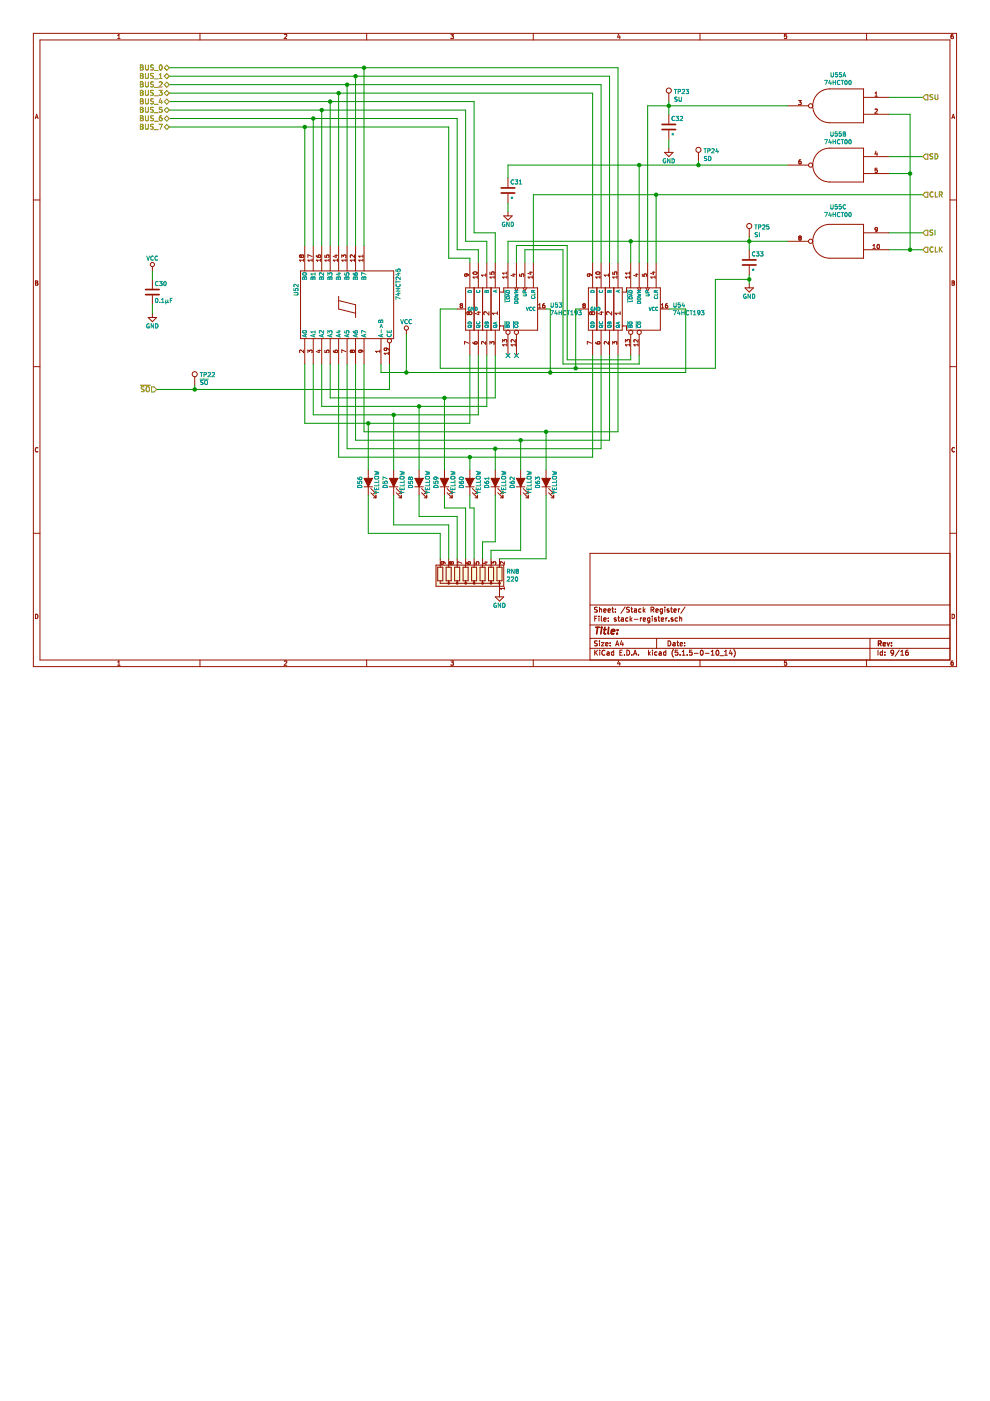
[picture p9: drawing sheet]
<svg xmlns="http://www.w3.org/2000/svg" width="210mm" height="297mm" viewBox="0 0 210 297" stroke-linecap="round" stroke-linejoin="round" font-family="sans-serif">
<path d="M0 0h209.9v297h-209.9z" fill-rule="evenodd" fill="#fff" stroke="#fff" stroke-width=".21"/>
<g fill="none" stroke="#981200" stroke-width=".21">
<path d="M7.1 7.1h195.7v134.2h-195.7zM8.5 8.5h192.9v131.4h-192.9zM25 8.2h.5M25 7.5l.2-.2v.9M42.4 7.1v1.4M60.3 7.3h.3l.2 .2-.6 .7h.6M77.7 7.1v1.4M95.6 7.3h.5l-.3 .3 .3 .1v.4h-.5M113.1 7.1v1.4M131.2 7.2l-.3 .7h.6M131.4 7.6v.6M141.8 19.7v1.8"/>
<path d="M148.4 7.1v1.4M166.3 8.1h.4M166.8 7.3h-.5v.4l.4-.1 .1 .5M166.8 8.1h-.1M173.4 19.9a3.6 3.6 0 0 1 2.5-1.1h7.2v7.2h-7.2a3.6 3.6 0 0 1-3.3-2.2 3.6 3.6 0 0 1 .8-3.9zM183.7 7.1v1.4M185.5 19.8l.3-.3v.9M201.6 7.8l.2-.2 .3 .2v.3h-.4M201.7 8.1h.1M202.1 7.3l-.4 .2v.6M7.5 25.1l.3-.9 .3 .9M7.5 24.9h.5"/>
<path d="M107.7 37.7v2M140.9 32.3h1.8l-.9 .9zM141.8 24.2v2M141.8 27.6v2M141.8 31.4v.9M148.1 32.3v1.8M166.9 22.4h4.5M166.9 35h4.5M169.3 21.3h.6l-.3 .3 .2 .1 .1 .3-.2 .2-.4-.1M169.8 33.9h-.2a.56 .56 0 0 0-.1 .9l.3-.1 .1-.3-.2-.2-.3 .2M173.4 32.5a3.6 3.6 0 0 1 2.5-1.1h7.2v7.2h-7.2a3.6 3.6 0 0 1-3.3-2.2 3.6 3.6 0 0 1 .8-3.9zM183.1 20.6h5.4"/>
<path d="M183.1 24.2h5.4M183.1 33.2h5.4M183.1 36.8h5.4M185.5 23.2l.4-.1 .1 .3-.5 .6h.5M185.5 20.4h.5M185.7 32l-.2 .7h.6M185.9 32.4v.6M186 35.7h-.4l-.1 .4 .4-.1 .1 .4-.1 .2-.4-.1M201.8 25.1l.3-.9 .3 .9M201.9 24.9h.4M7.1 42.4h1.4M7.5 59.6l.5 .1-.2 .3 .2 .2-.1 .3h-.4z"/>
<path d="M7.5 60h.3M32.3 56.5v.9M32.3 59.2v2M63.5 54.1l.1 .4 .3-.1M63.6 54.1h.2M63.6 54.1h-.1M63.7 57.4h19.8v14.4h-19.8zM63.8 54.1h.1M63.8 54.1l.1 .1M63.9 54.2l.1-.2 .4 .2-.2 .4-.3-.2M63.9 54.2v.2M64.4 55.2h-.9l.2 .2"/>
<path d="M64.4 54.9v.5M64.6 52.1v5.3M66.2 55.2h-.9l.2 .2M66.2 54.9v.5M66.2 54.4l-.9-.4v.6M66.4 52.1v5.3M67.1 54.1l.1 .3 .3 .2 .4-.1v-.4h-.4l-.1 .3 .2 .2M68 55.2h-.9l.2 .2M68 54.9v.5M68.2 52.1v5.3M68.9 54.1v.4l.4 .1M69.3 54.5v.1"/>
<path d="M69.3 54.1v.4M69.3 54.1h.4v.5M69.3 54.1h.1M69.8 55.2h-.9l.2 .2M69.8 54.9v.5M70 52.1v5.3M71 54.1h.6M71.3 54v.6l-.7-.2M71.6 55.2h-.9l.2 .2M71.6 54.9v.5M71.8 52.1v5.3M72.9 54.1l-.1 .3-.3-.4v.6"/>
<path d="M72.9 54.1h.4v.5M72.9 54.1h.1M73.4 55.2h-.9l.2 .2M73.4 54.9v.5M73.6 52.1v5.3M75.2 55.2h-.9l.2 .2M75.2 54v.6l-.7-.6-.2 .2v.4M75.2 54.9v.5M75.4 52.1v5.3M77 54v.6M77 54.9v.5M77 55.2h-.9l.2 .2"/>
<path d="M77 54.3h-.9l.2 .3M77.2 52.1v5.3M98.9 58.1l.1 .4h-.4l-.1-.3 .2-.1 .6 .1 .1 .3M99.6 55.6v5.4M100.4 57.7a.43 .43 0 0 1 .5-.1 .43 .43 0 0 1 .2 .4 .53 .53 0 0 1-.8-.1zM101.2 58.8h-.9l.2 .2M101.2 58.5v.5M101.4 55.6v5.4M103 58.3h-.9l.2 .3M103 58.1v.5M103.2 55.6v5.4M103.9 57.7v.4l.4 .1-.1-.4 .4-.2 .2 .2-.1 .4"/>
<path d="M104.8 58.8h-.9l.2 .2M104.8 58.5v.5M105 55.6v5.4M106.8 45.8h1.8l-.9 .9zM107.5 58.8h-.9l.2 .2M107.5 57.9h-.9l.2 .3M107.5 57.6v.6M107.5 58.5v.5M107.7 41.1v2M107.7 44.9v.9M107.7 55.6v5.4M108.7 58.2h.6"/>
<path d="M109 58v.6l-.7-.2M109.5 55.6v5.4M110.2 58.1v.4l.4 .1v-.4M110.6 58.1l.4 .1v.4M110.6 58.1v.1M111.3 55.6v5.4M112.3 57.7h.6M112.5 57.6v.6l-.6-.3M112.9 58.8h-.9l.2 .2M112.9 58.5v.5M113.1 55.6v5.4M124.9 58.1l.1 .4h-.4l-.1-.3 .2-.1 .6 .1 .1 .3"/>
<path d="M125.6 55.6v5.4M126.4 57.7a.43 .43 0 0 1 .5-.1 .43 .43 0 0 1 .3 .4 .53 .53 0 0 1-.9-.1zM127.2 58.5v.5M127.2 58.8h-.9l.3 .2M127.4 55.6v5.4M129 58.1v.5M129 58.3h-.9l.3 .3M129.2 55.6v5.4M129.9 57.7v.4l.4 .1-.1-.4 .4-.2 .2 .2-.1 .4M130.8 58.8h-.9l.3 .2M130.8 58.5v.5M131 55.6v5.4"/>
<path d="M133.5 57.6v.6M133.5 58.5v.5M133.5 58.8h-.9l.2 .2M133.5 57.9h-.9l.2 .3M133.7 55.6v5.4M134.7 58.2h.6M135 58v.6l-.6-.2M135.5 55.6v5.4M136.2 58.1v.4l.4 .1v-.4M136.6 58.1v.1M136.6 58.1l.4 .1v.4M137.3 55.6v5.4"/>
<path d="M138.3 57.7h.6M138.6 57.6v.6l-.7-.3M138.9 58.8h-.9l.2 .2M138.9 58.5v.5M139.1 55.6v5.4M158.9 48.5v1.8M158.9 53v1.9M158.9 56.4v1.9M166.9 51.2h4.5M169.5 50.4l-.1-.2 .1-.2 .4 .2-.2 .2M169.5 50.4l-.1 .2 .1 .3 .4-.1-.2-.4M169.5 50.4h.2"/>
<path d="M173.4 48.6a3.6 3.6 0 0 1 2.5-1h7.2v7.1h-7.2a3.6 3.6 0 0 1-3.3-2.2 3.6 3.6 0 0 1 .8-3.9zM183.1 53h5.4M183.1 49.4h5.4M185.1 52.7h.5M185.1 52.1l.3-.3v.9M186 51.9l.2-.1a.44 .44 0 0 1 .3 .5 .44 .44 0 0 1-.4 .4l-.2-.3zM186 48.6l-.4 .2v-.5l.3-.1 .1 .2-.1 .6-.3 .1M186.1 51.9h-.1M201.4 42.4h1.4M201.9 59.6l.4 .1-.1 .3 .2 .2-.2 .3h-.3zM201.9 60h.3M7.1 77.7h1.4"/>
<path d="M31.4 67.3h1.8l-.9 .9zM32.3 62.6v2M32.3 66.4v.9M41.3 79.9v1.8M64.4 74.2v.6l-.7-.6-.2 .2 .1 .3M64.6 71.8v5.4M65.3 74.8v-.6l.3 .3 .1-.2 .3-.1 .2 .2-.1 .4M66.4 71.8v5.4M67.4 74.3h.6M67.7 74.2v.5l-.7-.2M68.2 71.8v5.4M68.9 74.3v.4h.4l-.1-.3 .4-.2 .2 .2-.1 .3"/>
<path d="M70 71.8v5.4M70.7 74.3l.1 .3 .3 .1h.4v-.4h-.4l-.1 .3 .2 .1M71.8 63.7l3.6 .9v2.7M71.8 62.8v2.7l3.6 .9M71.8 71.8v5.4M73.4 74.6l-.9-.4v.6M73.6 71.8v5.4M74.7 74.4l-.2-.2-.2 .2 .1 .3 .3-.1M74.7 74.4l.1-.2 .4 .2-.2 .3-.3-.1M74.7 74.4v.2M75.4 71.8v5.4M76.4 74.2l.2 .5h-.5v-.3l.1-.2 .7 .1 .1 .4"/>
<path d="M77.2 71.8v5.4M80.5 74.2v.5M80.5 74.5h-.9l.3 .2M80.8 71.8v5.4M81.8 73.8l.2 .4-.5 .1-.1-.3 .2-.2h.5l.2 .4M82.3 74.7v.5M82.3 74.9h-.9l.3 .3M82.6 72.7v4.5M86.2 70v.9M96.9 65.5h1.8M97.6 64.5l.1 .3M97.6 64.4h.4"/>
<path d="M97.6 64.4v.1M97.7 64.8l-.1 .1 .1 .4 .4-.2-.2-.3M97.7 64.8h.2M98 64.4v.1M98 64.5l-.1 .3M98.7 61h7.2v9h-7.2zM99.4 72.8l-.9-.4v.6M99.4 66.3l-.2-.2-.2 .2 .2 .4 .2-.2M99.4 66.3l.3-.2 .4 .2-.2 .4-.5-.2M99.4 66.3v.2M99.6 70v5.4M100.3 72.5l.1 .3 .3 .1h.4v-.4h-.4l-.1 .3 .2 .1"/>
<path d="M100.5 61v9M101.1 66.2h.8M101.4 70v5.4M101.5 66.1v.6l-.8-.2M102.3 61v9M103 72.4v.6l-.7-.6-.2 .2 .1 .3M103.2 70v5.4M103.7 66.1v.7l-.8-.7-.3 .2 .1 .4M103.9 73v-.6l.3 .3 .1-.2 .3-.1 .2 .2-.1 .4M104.1 61v9M105 70v5.4M105.5 66.4h-1.1l.3 .3"/>
<path d="M105.5 66.1v.6M105.9 69.1h.1M105.9 61.9h.9v-.9h7.2v9h-7.2v-.9h-.9M106.6 72.6v-.6l.3 .3 .1-.2 .3-.1 .2 .2-.1 .4M107.5 73.1h-.9l.2 .3M107.5 72.9v.5M107.7 70.9v4.5M109.1 61l.4 .7 .4-.7M109.3 73.1h-.9l.2 .3M109.3 72v.6l-.7-.6-.2 .2 .1 .3M109.3 72.9v.5M109.5 70.9v4.5"/>
<path d="M110.9 61l.4 .7 .3-.7M114 65.5h1.8M114.2 65.3h.5M114.2 64.6l.2-.2v.9M115.5 64.4l-.3 .1-.2 .3 .1 .4h.4v-.4l-.3-.1-.2 .2M123 65.5h1.8M123.6 64.5l.2 .3M123.7 64.4h.3M123.7 64.4l-.1 .1M123.8 64.8l-.2 .1 .2 .4 .3-.2-.2-.3M123.8 64.8h.1M124 64.4l.1 .1"/>
<path d="M124.1 64.5l-.2 .3M124.8 61h7.1v9h-7.1zM125.4 72.8l-.9-.4v.6M125.5 66.3l.2-.2 .4 .2-.2 .4-.4-.2M125.5 66.3l-.2-.2-.3 .2 .2 .4 .3-.2M125.5 66.3v.2M125.6 70v5.4M126.3 72.5l.1 .3 .3 .1h.5v-.4h-.5v.3l.1 .1M126.5 61v9M127.2 66.2h.7M127.4 70v5.4M127.5 66.1v.6l-.7-.2"/>
<path d="M128.3 61v9M129 72.4v.6l-.6-.6-.3 .2 .1 .3M129.2 70v5.4M129.7 66.1v.7l-.8-.7-.3 .2 .1 .4M129.9 73v-.6l.3 .3 .1-.2 .3-.1 .2 .2-.1 .4M130.1 61v9M131 70v5.4M131.5 66.1v.6M131.5 66.4h-1.1l.3 .3M131.9 69.1h.1M131.9 61.9h.9v-.9h7.2v9h-7.2v-.9h-.9M132.6 72.6v-.6l.3 .3 .1-.2 .3-.1 .2 .2-.1 .4"/>
<path d="M133.5 72.9v.5M133.5 73.1h-.9l.2 .3M133.7 70.9v4.5M135.2 61l.3 .7 .4-.7M135.3 72v.6l-.7-.6-.2 .2 .1 .3M135.3 72.9v.5M135.3 73.1h-.9l.2 .3M135.5 70.9v4.5M137 61l.3 .7 .4-.7M140 65.5h1.8M140.2 64.6l.3-.2v.9M140.2 65.3h.5"/>
<path d="M141.5 64.4l-.3 .1-.1 .3v.4h.4v-.4l-.3-.1-.1 .2M158 61h1.8l-.9 .9zM158.9 60.1v.9M201.4 77.7h1.4M8 95a.41 .41 0 0 0-.5 .4 .41 .41 0 0 0 .5 .3M78.1 99.6v5.4M83.5 99.6v5.4M88.9 99.6v5.4M94.2 99.6v5.4M99.6 99.6v5.4M105 99.6v5.4M110.4 99.6v5.4"/>
<path d="M115.8 99.6v5.4M202.4 95a.41 .41 0 0 0-.6 .4 .41 .41 0 0 0 .6 .3M7.1 113.1h1.4M77.2 103.2h1.8M78.6 104.5l1.1 1M78.6 103.6l1.1 1M79.2 105.5h.5M79.2 104.6h.5M79.7 104.1v.5M79.7 105v.5M82.6 103.2h1.8M84 104.5l1.1 1"/>
<path d="M84 103.6l1.1 1M84.5 105.5h.6M84.5 104.6h.6M85.1 104.1v.5M85.1 105v.5M88 103.2h1.7M89.4 104.5l1.1 1M89.4 103.6l1.1 1M89.9 105.5h.6M89.9 104.6h.6M90.5 104.1v.5M90.5 105v.5"/>
<path d="M92.4 119.8h14.4v4.5h-14.4zM93.3 118.5v1.8M93.3 103.2h1.8M93.9 119.1l.1 .4-.4 .1-.1-.3 .1-.2 .7 .1 .1 .3M94.8 104.5l1.1 1M94.8 103.6l1.1 1M95.1 118.5v1.8M95.3 105.5h.6M95.3 104.6h.6M95.4 119.1h.1M95.4 119.6h.1M95.4 119.1l-.1 .2 .1 .3"/>
<path d="M95.5 119.1l.2 .2M95.7 119.3l.1-.2 .4 .2-.2 .3-.3-.2M95.7 119.3v.1M95.7 119.4l-.2 .2M95.9 104.1v.5M95.9 105v.5M96.9 118.5v1.8M98 119.4l-.9-.3v.6M98.7 118.5v1.8M98.7 103.2h1.8M98.9 119.2v.3l.3 .1 .5-.1v-.3h-.5v.2l.2 .2M100.2 104.5l1 1"/>
<path d="M100.2 103.6l1 1M100.5 118.5v1.8M100.6 119.2v.4h.5l-.1-.3 .4-.2 .1 .2v.3M100.7 105.5h.5M100.7 104.6h.5M101.2 104.1v.5M101.2 105v.5M102.3 118.5v1.8M102.7 119.2h.6M103 119.1v.5l-.6-.2M104.1 118.5v1.8M104.1 103.2h1.8"/>
<path d="M104.2 119.7v-.6l.4 .3 .1-.2 .3-.1 .1 .2-.1 .4M105.5 104.5l1.1 1M105.5 103.6l1.1 1M105.9 118.5v1.8M106.1 105.5h.5M106.1 104.6h.5M106.6 104.1v.5M106.6 105v.5M106.9 119.1v.6l-.6-.6-.3 .2 .1 .3M109.5 103.2h1.8M110.9 104.5l1.1 1M110.9 103.6l1.1 1"/>
<path d="M111.5 105.5h.5M111.5 104.6h.5M112 104.1v.5M112 105v.5M114.9 103.2h1.8M116.3 104.5l1.1 1M116.3 103.6l1.1 1M116.9 105.5h.5M116.9 104.6h.5M117.4 104.1v.5M117.4 105v.5M201.4 117.3h-76.3v22.6"/>
<path d="M201.4 113.1h1.4M7.5 130.2a.46 .46 0 0 1 .5 .5 .46 .46 0 0 1-.5 .4zM42.4 139.9v1.4M77.7 139.9v1.4M92.8 120.3h1.1v2.8h-1.1zM93.3 123.1v.6h12.6M94.6 120.3h1.1v2.8h-1.1zM95.1 123.1v.6M96.4 120.3h1.1v2.8h-1.1zM96.9 123.1v.6M98.2 120.3h1.1v2.8h-1.1zM98.7 123.1v.6"/>
<path d="M100 120.3h1.1v2.8h-1.1zM100.5 123.1v.6M101.8 120.3h1.1v2.8h-1.1zM102.3 123.1v.6M103.6 120.3h1v2.8h-1zM104.1 123.1v.6M105 126.5h1.8l-.9 .9zM105.4 120.3h1v2.8h-1zM105.9 123.1v3.4M106.9 124.5v.5M106.9 124.8h-.9l.3 .2M113.1 139.9v1.4"/>
<path d="M125.1 137.5h76.3M125.1 135.3h76.3M125.1 132.5h76.3M125.1 128.3h76.3M126.1 131.1h.3M126.1 137.9v1M126.2 138.3l.5 .6M126.6 130.6h-.5v1.1M126.6 135.9h-.5v.4a.44 .44 0 0 1 .5 .6h-.6M126.6 128.8h-.5v.3a.44 .44 0 0 1 .5 .6h-.6M126.7 137.9l-.6 .6M127 130.6v.1"/>
<path d="M127 131v.7M127.1 128.7v1.1M127.1 135.9v.1M127.1 136.2v.7M127.1 129.2l.4-.1 .1 .7M127.2 137.9v.1M127.2 138.2v.7M127.5 136.2h.6l-.6 .7h.6M127.5 130.6v1l.2 .1M128 131.4l.5-.2v-.1l-.3-.1-.2 .1 .1 .5h.4M128 129.5l.5-.2v-.2h-.3l-.2 .1 .1 .5h.4M128.3 138a.47 .47 0 0 0-.7 .4 .47 .47 0 0 0 .7 .4"/>
<path d="M128.4 136.6l.5-.1v-.2l-.3-.1-.2 .2 .1 .5h.4M128.7 138.3h.4l.1 .6M128.9 129.5l.5-.2v-.2h-.3l-.2 .1 .1 .5h.4M129 131.6v.1M129 131.1h.1M129.2 138.5l-.5 .2 .1 .2h.4M129.4 136.3v.1M129.4 136.9h.1M129.7 129.1h.4M129.9 128.7v1l.2 .1M130.1 138.3l-.3-.1-.2 .2 .1 .4 .4 .1M130.1 137.9v1"/>
<path d="M130.5 129.7v.1M130.5 129.1v.1M130.5 136.9l.4-1 .3 1M130.6 136.6h.5M130.6 131.1l-.2-.1-.2 .1 .1 .2 .3 .1v.2h-.4M131 131h.4M131.1 130.6v1l.3 .1M131.4 138.4h.4M131.7 131.1h.4l.1 .6M131.8 135.8l-.3 .8h.7M131.9 137.9h-.5v1h.5M132 136.2v.7"/>
<path d="M132.2 131.2l-.5 .2 .1 .3 .4-.1M132.4 138.8v.1M132.5 128.7l-.9 1.3M132.9 137.9a.54 .54 0 0 1 .6 .5 .54 .54 0 0 1-.6 .5zM133.2 131.1l-.4-.1-.1 .2v.4h.5M133.5 128.8h-.6a.46 .46 0 0 0 .5 .6v.3h-.6M133.6 130.6v1.1M133.7 131.3l.3 .4M133.8 129.1h.4M133.9 128.7v1l.3 .1M134 138.8v.1M134 131l-.4 .4"/>
<path d="M134.3 138.9l.4-1 .3 1M134.4 138.6h.5M134.5 131.3h.8M134.5 129.1h.4l.1 .7M135 129.3l-.5 .2 .1 .3 .4-.1M135.4 138.8v.1M135.8 131v.7M135.9 129.1h-.3l-.2 .2 .1 .4h.4M136.1 131l-.3 .2M136.4 131.4l.5-.2-.1-.1-.3-.1-.1 .1v.5h.4M136.4 128.7v1.1M136.5 129.4l.3 .4"/>
<path d="M136.8 129.1l-.4 .4M137.5 137.9v1M137.6 138.5l.3 .4M137.8 131.1l-.3-.1-.2 .2v.4h.5M137.8 131l-.1 1h-.4M137.9 138.2l-.4 .4M138 129.3l.6-.1v-.4l-.6-.1v1.1M138.3 130.6v.1M138.3 131v.7M138.3 129.3l.3 .5M138.3 137.9v.1M138.3 138.2v.7"/>
<path d="M139.1 129.5l.5-.2-.1-.2h-.3l-.1 .1v.5h.4M139.1 131.1l-.2-.1-.1 .1v.2l.3 .1v.2h-.3M139.2 135.3v2.2M139.3 138.3l-.3-.1-.2 .2v.4l.5 .1M139.5 131h.4M139.7 130.6v1l.2 .1M139.8 138.3h.4v.6M140.2 138.5l-.5 .2 .2 .2h.3M140.2 131.4l.5-.2v-.1l-.3-.1-.2 .1 .1 .5h.4M140.5 129.1h-.3l-.2 .2v.4h.5M140.5 129.1v.9l-.2 .2-.3-.1M141 128.7v.1"/>
<path d="M141 129.1v.7M141.2 138.3l-.3-.1-.2 .2v.4l.5 .1M141.2 131v.7M141.2 137.9v1M141.5 131l-.3 .2M141.6 135.9a.53 .53 0 0 1 .6 .5 .53 .53 0 0 1-.6 .5zM141.8 131.6v.1M141.8 129.1h-.2l-.2 .1 .1 .2 .3 .1v.2h-.4M142.2 129.1h.4M142.3 128.7v1l.3 .1M142.7 131.1h-.4v.2l.4 .1v.2h-.4M142.7 136.3h.4l.1 .6"/>
<path d="M142.8 137.7a1.21 1.21 0 0 0 0 1.6M142.9 129.5l.5-.2-.1-.2h-.3l-.1 .1v.5h.4M143.2 136.5l-.6 .2 .2 .2h.4M143.5 136.2h.4M143.6 131.1l-.3-.1-.2 .2 .1 .4h.4M143.7 135.9v.9l.2 .1M143.7 137.9h-.5l-.1 .5 .5-.1 .1 .5h-.6M143.9 129.1v.7M144.1 131.1h.4l.1 .6M144.1 130.6v1.1M144.1 129.1l-.2 .2M144.2 138.8v.1"/>
<path d="M144.2 136.6l.5-.1v-.2l-.3-.1-.2 .2 .1 .5h.4M144.6 138.9h.7M144.6 138.2l.3-.3v1M145.2 136.9h.1M145.2 136.3v.1M145.3 128.7l-.9 1.3M145.7 138.8v.1M146.7 137.9h-.5v.5l.5-.1v.5h-.5M147.2 138.5h.8M148.4 139.9v1.4M148.6 137.9h.1a.51 .51 0 0 1 .4 .5 .51 .51 0 0 1-.5 .5l-.1-.4zM149.5 138.5h.8"/>
<path d="M150.8 138.9h.6M150.8 138.2l.3-.3v1M151.9 138l.2-.1a.51 .51 0 0 1 .3 .5 .51 .51 0 0 1-.4 .5l-.2-.4zM152.6 139h.8M153.6 138.9h.6M153.6 138.2l.3-.3v1M154.9 137.8l-.3 .8h.7M155.1 138.2v.7M155.6 137.7a1.21 1.21 0 0 1 0 1.6M183.7 139.9v1.4M184.5 135.3v4.6M186.2 137.9v1"/>
<path d="M186.7 138.3v.5l.4 .1M186.7 138.3h.4M186.7 138.3h.1M187.1 137.9v1M187.6 138.8v.1M187.6 138.3v.1M189.5 138.3l-.2 .2h-.3l-.1-.5 .4-.1 .2 .2-.2 .7-.3 .1M190.7 137.8l-.9 1.4M191 138.9h.6M191 138.2l.3-.3v1M192.5 137.9l-.5 .2v.6l.2 .2 .3-.1v-.5h-.3l-.2 .2M201.9 130.2a.46 .46 0 0 1 .5 .5 .46 .46 0 0 1-.5 .4z"/>
<path d="M25 140.4l.2-.3v1M25 141.1h.5M60.3 140.2l.3-.1 .2 .3-.6 .7h.6M95.6 140.1h.5l-.3 .4 .3 .1v.4h-.5M131.2 140.1l-.3 .6h.6M131.4 140.4v.7M166.8 140.1h-.5v.5l.4-.1 .1 .5h-.5M202.1 140.1l-.4 .3-.1 .5 .2 .2 .3-.1v-.5h-.3l-.2 .2"/>
<circle cx="141.8" cy="19.2" r=".54"/>
<circle cx="148.1" cy="31.8" r=".54"/>
<circle cx="171.9" cy="35" r=".45"/>
<circle cx="171.9" cy="22.4" r=".45"/>
<circle cx="32.3" cy="56.1" r=".45"/>
<circle cx="158.9" cy="47.9" r=".54"/>
<circle cx="171.9" cy="51.2" r=".45"/>
<circle cx="41.3" cy="79.3" r=".54"/>
<circle cx="82.6" cy="72.2" r=".45"/>
<circle cx="86.2" cy="69.6" r=".45"/>
<circle cx="107.7" cy="70.5" r=".45"/>
<circle cx="109.5" cy="70.5" r=".45"/>
<circle cx="133.7" cy="70.5" r=".45"/>
<circle cx="135.5" cy="70.5" r=".45"/>
</g>
<path d="M186.2 136.4h.5l.1-.4-.6-.1v1M186.5 136.4l.3 .5M187.3 136.6l.5-.1-.1-.2-.3-.1-.1 .2v.5h.4M188.1 136.2l.2 .7 .3-.7M189 136.9h.1M189 136.3v.1" fill="none" stroke="#981200" stroke-width=".27"/>
<g fill="none" stroke="#981200" stroke-width=".36">
<path d="M106.3 39.8h2.8M140.4 27.5h2.8M140.4 26.4h2.8M106.3 40.9h2.8M157.4 56.2h2.9M157.4 55.1h2.9M30.9 62.5h2.8M30.9 61.4h2.8M126.3 133h.8M126.7 133l-.2 1.4M127.5 133.5l-.1 .9M127.6 133v.1"/>
<path d="M128 133.5h.5M128.3 133l-.2 1.2 .3 .2M129.1 133l-.2 1.2 .2 .2M129.6 133.9l.7-.1v-.3h-.4l-.2 .2-.1 .6h.6M130.9 134.3l-.1 .1M130.9 133.5v.2"/>
</g>
<g fill="none" stroke="#009596" stroke-width=".21">
<path d="M143 19h.5M143.2 19v.9M144.2 19h-.4v.9M144.2 19h.1M144.2 19v.4h-.4M144.6 19h.4l.1 .2-.5 .7h.5M145.4 19h.6l-.3 .3 .3 .1v.3l-.2 .2-.4-.1M174.8 17h.6l-.4 .9M175.9 17l-.2 .6h.6M176.2 17.3v.6M176.2 15.4v.7l.2 .2 .3-.2v-.7M176.6 17v.9"/>
<path d="M176.6 17.5h.5M177.1 17v.9M177.6 15.4h-.5v.4l.3-.1 .2 .4-.2 .2-.3-.1M178.1 17.1a.4 .4 0 0 0-.6 .4 .4 .4 0 0 0 .6 .3M178.3 17h.6M178.4 15.4h-.4v.4h.4v.4h-.4M178.6 17v.9M178.7 16.3l.3-.9 .3 .9M178.8 16h.4M179.2 17.1l.1-.1a.44 .44 0 0 1 .3 .5 .44 .44 0 0 1-.4 .4l-.1-.3zM180.1 17.1l.1-.1a.44 .44 0 0 1 .3 .5 .44 .44 0 0 1-.4 .4l-.1-.3zM108.9 38.2a.4 .4 0 0 0-.6 .4 .4 .4 0 0 0 .6 .3"/>
<path d="M109.2 38.1h.6l-.3 .4 .2 .1v.3h-.5M110.1 39h.5M110.1 38.4l.3-.3v.9M141.1 33.7a.4 .4 0 0 0-.5 .4 .4 .4 0 0 0 .6 .3v-.2h-.2M142.1 33.6v.9l-.6-.9v.9M142.4 28.4l.2 .1M142.5 33.6a.45 .45 0 0 1 .5 .5 .45 .45 0 0 1-.5 .4zM142.6 28.3v.2M142.6 28.5l-.1 .1M142.6 28.5l.2 .1M142.8 28.4l-.2 .1M143 24.8a.4 .4 0 0 0-.6 .3 .4 .4 0 0 0 .6 .4"/>
<path d="M143.3 24.7h.6l-.3 .3 .2 .1v.4h-.5M143.6 20.6l-.5 .1a.38 .38 0 0 0 .4 .4v.4h-.4M144 20.6v.7l.1 .2 .4-.2v-.7M144.2 24.8l.4-.1 .1 .2-.5 .7h.5M149.3 31.5h.5M149.5 31.5v.9M149.9 33.2h-.5a.36 .36 0 0 0 .4 .5v.3h-.5M150.1 32h.4v-.4l-.4-.1v.9M150.2 33.2a.45 .45 0 0 1 .6 .4 .45 .45 0 0 1-.6 .5zM150.9 31.6l.4-.1 .1 .3-.5 .6h.5M152 31.5l-.2 .6h.5M152.2 31.8v.6"/>
<path d="M174.8 29.6h.6l-.4 .9M175.9 29.6l-.2 .6h.6M176.1 28v.7l.2 .2 .3-.2v-.7M176.2 29.9v.6M176.6 29.6v.9M176.6 30h.5M177.1 29.6v.9M177.5 28h-.4l-.1 .4h.5v.4h-.5M178.1 29.7a.4 .4 0 0 0-.6 .3 .4 .4 0 0 0 .6 .4M178.3 29.6h.6M178.4 28h-.5v.4l.3-.1 .2 .4-.2 .2-.3-.1M178.6 29.6v.9"/>
<path d="M178.8 28l.4 .1-.1 .3 .2 .2-.1 .2-.4 .1zM178.8 28.4h.3M179.2 29.7l.1-.1a.44 .44 0 0 1 .3 .5 .44 .44 0 0 1-.4 .4l-.1-.3zM180.1 29.7l.1-.1a.44 .44 0 0 1 .3 .5 .44 .44 0 0 1-.4 .4l-.1-.3zM31.1 54.3l.3 .9 .3-.9M32.5 54.4a.4 .4 0 0 0-.6 .3 .4 .4 0 0 0 .6 .4M33.4 54.4a.4 .4 0 0 0-.6 .3 .4 .4 0 0 0 .6 .4M33.5 59.7a.4 .4 0 0 0-.6 .4 .4 .4 0 0 0 .6 .4M33.5 59.7v.1M33.8 59.7h.6l-.3 .3 .2 .1v.4h-.5M34.8 59.8l.1-.1a.44 .44 0 0 1 .4 .4 .44 .44 0 0 1-.5 .4l-.1-.3zM34.8 59.7v.1"/>
<path d="M64.2 58a.47 .47 0 0 1 .5-.2 .47 .47 0 0 1 .3 .3 .45 .45 0 0 1-.5 .3 .45 .45 0 0 1-.3-.4zM64.2 58.8l.3 .1 .2-.2h.2l.1 .5h-.9zM64.2 57.9v.1M64.5 58.9v.3M66 58.8l.3 .1 .2-.2h.2l.1 .5h-.9zM66.3 58.9v.3M66.8 57.8v.6M66.8 58.1h-.9l.3 .3M67.8 58.8l.3 .1 .2-.2h.2l.1 .5h-.9zM68.1 58.9v.3M68.6 57.8v.6l-.6-.6-.3 .2 .1 .4M69.5 58.4v-.6l.3 .3 .1-.2h.4v.5"/>
<path d="M69.6 58.8l.3 .1 .2-.2h.2l.1 .5h-.9zM69.9 58.9v.3M71.4 58.8l.3 .1 .2-.2h.2l.1 .5h-.9zM71.6 57.9h.6M71.7 58.9v.3M71.9 57.8v.6l-.6-.3M73.1 57.9v.4l.4 .1v-.5h.4v.5M73.2 58.8l.3 .1 .2-.2h.2l.1 .5h-.9zM73.5 58.9v.3M74.9 57.9v.2a.56 .56 0 0 0 .9 .1l-.1-.3h-.4l-.1 .3 .2 .2M75 58.8l.3 .1 .2-.2h.2l.1 .5h-.9zM75.3 58.9v.3"/>
<path d="M76.8 58.8l.3 .1 .2-.2h.2l.1 .5h-.9zM77.1 58.9v.3M77.6 58.2l-.9-.4v.6M84 57.1v.4h.4v-.4h.4v.4M84 59.5v.5M84 59.8h.8M84.3 58h.5M84.5 57.8v.6l-.6-.2M84.8 58.7v.6l-.6-.6-.2 .2v.4M107 47.2a.4 .4 0 0 0-.5 .4 .4 .4 0 0 0 .6 .3v-.3h-.2M108 47.1v.9l-.6-.9v.9M108.3 41.8l.2 .1"/>
<path d="M108.4 47.1a.45 .45 0 0 1 .5 .4 .45 .45 0 0 1-.5 .5zM108.5 41.7v.2M108.5 41.9l-.1 .2M108.5 41.9l.2 .2M108.7 41.8l-.2 .1M159.5 57.1l.2 .1M159.7 57v.2M159.7 57.2l-.1 .2M159.7 57.2l.1 .2M159.9 57.1l-.2 .1M160 47.7h.5M160.1 53.5a.4 .4 0 0 0-.6 .3 .4 .4 0 0 0 .6 .4"/>
<path d="M160.3 47.7v.9M160.4 53.4h.5l-.3 .3 .3 .1v.4h-.5M160.6 49.4h-.5a.36 .36 0 0 0 .5 .5l-.1 .3h-.4M160.8 48.1h.5v-.3l-.5-.1v.9M161 49.3v.9M161.2 53.4h.6l-.3 .3 .2 .1 .1 .3-.2 .2-.4-.1M161.7 47.8l.3-.1 .2 .2-.6 .7h.6M163 47.7h-.4l-.1 .4 .4-.1 .2 .4-.2 .2-.4-.1M174.8 45h.6l-.4 .9M175.9 45l-.2 .6h.6M176.1 43.4v.7l.2 .2 .3-.2v-.7M176.2 45.3v.6"/>
<path d="M176.6 45v.9M176.6 45.5h.5M177.1 45v.9M177.5 43.4h-.4l-.1 .4h.5v.4h-.5M178.1 45.1a.4 .4 0 0 0-.6 .4 .4 .4 0 0 0 .6 .3M178.3 45h.6M178.4 43.4h-.5v.4l.3-.1 .2 .4-.2 .2-.3-.1M178.6 45v.9M179.2 45.1l.1-.1a.44 .44 0 0 1 .3 .5 .44 .44 0 0 1-.4 .4l-.1-.3zM179.2 45.1h.1M179.3 43.5a.4 .4 0 0 0-.6 .4 .4 .4 0 0 0 .6 .3M180.1 45.1l.1-.1a.44 .44 0 0 1 .3 .5 .44 .44 0 0 1-.4 .4l-.1-.3z"/>
<path d="M31.6 68.7a.4 .4 0 0 0-.5 .4 .4 .4 0 0 0 .6 .3v-.2h-.2M32.6 68.6v.9l-.6-.9v.9M33 68.6a.45 .45 0 0 1 .5 .5 .45 .45 0 0 1-.5 .4zM33.1 63.3h.1a.44 .44 0 0 1 .3 .4 .44 .44 0 0 1-.4 .4l-.1-.3zM33.9 64.1v.1M34.2 63.5l.3-.2v.9M34.2 64.2h.6M35.1 64l.2 .2 .3-.2M35.1 63.6v.9M35.6 64l.1 .2M35.6 63.6v.4M36.1 63.7h.3"/>
<path d="M36.5 63.3h-.4v.9M42.5 79h.5M42.7 79v.9M43.3 79.4h.4v-.3l-.4-.1v.9M44.1 79.1l.4-.1 .1 .2-.5 .7h.5M45 79.1l.3-.1 .2 .2-.6 .7h.6M62.3 62h.7l.2 .2-.2 .3h-.7M62.3 61.2v.4h.4v-.4h.4v.4M63.2 60.3v.5l-.6-.5-.3 .2 .1 .3M64.2 70.2a.48 .48 0 0 1 .8 .2 .45 .45 0 0 1-.5 .2 .45 .45 0 0 1-.3-.4zM64.8 71v.4M65 70.9l-.9 .3 .9 .3"/>
<path d="M66.6 71v.4M66.8 70.1v.5M66.8 70.9l-.9 .3 .9 .3M66.8 70.4h-.9l.3 .2M68.4 71v.4M68.6 70.1v.6l-.6-.6-.3 .2 .1 .3M68.6 70.9l-.9 .3 .9 .3M69.5 70.7v-.6l.3 .3 .1-.3 .5 .1-.1 .5M70.1 71v.4M70.4 70.9l-.9 .3 .9 .3M71.6 70.2h.6M71.9 70.1v.5l-.6-.2"/>
<path d="M71.9 71v.4M72.2 70.9l-.9 .3 .9 .3M73.1 70.1v.5h.4v-.4l.4-.1v.5M73.7 71v.4M74 70.9l-.9 .3 .9 .3M74.9 70.2v.3l.4 .1h.4v-.4h-.4l-.1 .3 .2 .1M75.5 71v.4M75.8 70.9l-.9 .3 .9 .3M77.3 71v.4M77.6 70.5l-.9-.4v.6M77.6 70.9l-.9 .3 .9 .3M80.4 67.9l.3 .1 .3-.2 .2 .6h-.9z"/>
<path d="M80.6 69.5l.2-.7 .3 .7M80.7 68v.4M80.8 69.9v.7M80.9 71v.4M81.2 70.9l-.9 .3 .9 .3M82.1 70v.5h.9v-.5M82.2 70.8a.4 .4 0 0 0 .3 .6 .4 .4 0 0 0 .4-.6M82.5 70.1v.4M84 61.7h.8M84 61.2h.8M84 60.3a.4 .4 0 0 0 .4 .5 .4 .4 0 0 0 .4-.5M84.3 62.2h.5"/>
<path d="M84.4 61.2v.5M84.5 62.1v.5l-.6-.2M84.8 63.3l-.8-.4v.6M85 67.7l.3 .9 .2-.9M86.4 67.8a.4 .4 0 0 0-.6 .4 .4 .4 0 0 0 .6 .4M87.3 67.8a.4 .4 0 0 0-.6 .4 .4 .4 0 0 0 .6 .4M99.3 61.6a.38 .38 0 0 1 .4 0 .38 .38 0 0 1 .2 .4h-.7zM99.3 69h.5l.1 .3-.6 .1zM99.3 68.3a.38 .38 0 0 1 .4 0 .38 .38 0 0 1 .2 .4h-.7zM99.7 65.2a.32 .32 0 0 0-.4 .3 .32 .32 0 0 0 .4 .3v-.3h-.1M100 68.9l-.2 .4M100.4 65.1v.7l-.4-.7v.7"/>
<path d="M100.8 65.1a.36 .36 0 0 1 .4 .4 .36 .36 0 0 1-.4 .3zM101.1 61.6h.1M101.1 68.2v.1M101.1 69h.5l.1 .3-.2 .1h-.4zM101.7 61.6a.32 .32 0 0 1-.3 .4 .32 .32 0 0 1-.3-.4M101.7 68.2a.32 .32 0 0 1-.3 .5 .32 .32 0 0 1-.3-.4M101.8 68.9l-.2 .4M102.9 61.6l.3 .1 .1-.1h.2v.4h-.7zM102.9 68.3l.3 .1 .1-.2 .2 .1v.4h-.7zM102.9 69h.5l.1 .3-.6 .1zM103.2 61.7v.3M103.2 68.4v.3"/>
<path d="M103.6 68.9l-.2 .4M104.7 69h.5l.1 .3-.6 .1zM105.1 61.6v.3M105.1 68.4v.3M105.3 61.5l-.7 .2 .7 .3M105.3 68.3l-.7 .2 .7 .3M105.4 68.9l-.2 .4M107.1 61.4v2.7M107.1 68.1v1.5M107.4 69.1l.2 .1 .2-.2h.2v.4h-.7zM107.4 61.6a.38 .38 0 0 1 .4 0 .38 .38 0 0 1 .2 .4h-.7zM107.4 62.9h.5l.1 .3-.2 .2-.4-.1z"/>
<path d="M107.4 68.3h.5l.1 .3-.6 .1zM107.6 69.2v.2M107.8 62.3v.3M108 63.6v.3h-.7M108 62.2l-.7 .3 .7 .2M108.9 68.1v1.5M109.1 61.6h.7l-.7 .4h.7M109.1 62.3l.7 .2-.5 .1 .5 .1-.7 .2M109.1 63.2h.6l.1 .3-.1 .1h-.5zM109.2 69h-.1M109.2 64h.5l.1 .3h-.7zM109.2 68.3h.5l.1 .3-.2 .1h-.4z"/>
<path d="M109.7 69a.32 .32 0 0 1-.2 .5 .32 .32 0 0 1-.4-.5M110.9 62.3h.6l.1 .2-.1 .2h-.6M111.3 62l-.1-.4h-.3v.4h.7M111.6 65.1l.2 .7 .3-.7M112.7 65.2a.33 .33 0 0 0-.4 .3 .33 .33 0 0 0 .4 .3M112.7 65.8h.1M112.7 62.9a.32 .32 0 0 0 .3 .4 .32 .32 0 0 0 .3-.4M113.1 62l-.1-.4h-.3v.4h.7M113.4 62.2v.4h-.7M113.4 61.6l-.3 .2M113.4 65.2a.32 .32 0 0 0-.4 .3 .32 .32 0 0 0 .4 .3M116.7 65.9h.6l-.4 .9"/>
<path d="M116.8 64.2v.8l.2 .1 .3-.1v-.8M117.8 65.8l-.2 .7h.6M118.1 66.2v.6M118.2 64.2h-.4l-.1 .5h.5v.3h-.5M118.5 66.3h.5M118.5 65.9v.9M118.5 64.2h.6l-.3 .4 .2 .1 .1 .3-.2 .1-.4-.1M119 65.9v.9M120 65.9a.4 .4 0 0 0-.6 .4 .4 .4 0 0 0 .6 .4M120.2 65.9h.5M120.5 65.9v.9M121 66.8h.5"/>
<path d="M121 66.1l.3-.2v.9M122.4 66.3l-.4 .1-.1-.5h.3l.2 .1-.1 .7-.3 .1M122.7 65.9h.5l-.3 .3 .3 .1v.4h-.5M125.3 61.6a.38 .38 0 0 1 .5 0 .38 .38 0 0 1 .2 .4h-.7zM125.3 69h.6l.1 .3-.3 .1h-.4zM125.3 68.3a.38 .38 0 0 1 .5 0 .38 .38 0 0 1 .2 .4h-.7zM125.6 65.5h.1v.3M125.7 65.2a.33 .33 0 0 0-.4 .3 .33 .33 0 0 0 .4 .3M125.7 65.8h.1M126 68.9l-.2 .4M126.5 65.1v.7l-.5-.7v.7M126.8 65.1a.36 .36 0 0 1 .4 .4 .36 .36 0 0 1-.4 .3z"/>
<path d="M127.1 61.6h.1M127.1 68.2v.1M127.1 69h.6v.3l-.6 .1zM127.7 61.6a.32 .32 0 0 1-.3 .4 .32 .32 0 0 1-.3-.4M127.7 68.2a.32 .32 0 0 1-.3 .5 .32 .32 0 0 1-.3-.4M127.8 68.9l-.2 .4M128.9 61.6l.3 .1 .1-.1h.2l.1 .4h-.8zM128.9 68.3l.3 .1 .1-.2 .2 .1 .1 .4h-.8zM128.9 69h.6v.3l-.6 .1zM129.2 61.7v.3M129.2 68.4v.3M129.6 68.9l-.2 .4"/>
<path d="M130.7 69h.5l.2 .3-.3 .1h-.4zM131.1 61.6v.3M131.1 68.4v.3M131.4 61.5l-.8 .2 .8 .3M131.4 68.3l-.8 .2 .8 .3M131.4 68.9l-.2 .4M133.1 61.4v2.7M133.1 68.1v1.5M133.4 69.1l.3 .1 .1-.2h.2l.1 .4h-.8zM133.4 61.6a.38 .38 0 0 1 .5 0 .38 .38 0 0 1 .2 .4h-.8zM133.4 62.9h.5l.2 .3-.3 .2-.4-.1zM133.4 68.3h.5l.2 .3-.3 .1h-.4z"/>
<path d="M133.7 69.2v.2M133.8 62.3v.3M134.1 63.6v.3h-.8M134.1 62.2l-.8 .3 .8 .2M134.9 68.1v1.5M135.1 61.6h.7l-.7 .4h.7M135.1 62.3l.7 .2-.5 .1 .5 .1-.7 .2M135.2 63.2h.5l.1 .3-.1 .1h-.5zM135.2 69h.1M135.2 64h.5l.1 .3h-.7zM135.2 68.3h.5l.1 .3-.2 .1h-.4zM135.8 69a.32 .32 0 0 1-.3 .5 .32 .32 0 0 1-.3-.5"/>
<path d="M136.9 62.3h.6l.1 .2-.1 .2h-.6M137.3 62v-.4h-.3l-.1 .4h.7M137.6 65.1l.2 .7 .3-.7M138.7 65.8h.1M138.7 65.2a.33 .33 0 0 0-.4 .3 .33 .33 0 0 0 .4 .3M138.8 62.9a.32 .32 0 0 0 .3 .4 .32 .32 0 0 0 .3-.4M139.1 62v-.4h-.3l-.1 .4h.7M139.4 62.2v.4h-.7M139.4 61.6l-.3 .2M139.5 65.2a.32 .32 0 0 0-.5 .3 .32 .32 0 0 0 .5 .3M142.8 65.9h.6l-.4 .9M142.9 64.2v.8l.1 .1 .4-.1v-.8"/>
<path d="M143.9 65.8l-.2 .7h.5M144.1 66.2v.6M144.2 64.2h-.4v.5h.4v.3h-.4M144.6 65.9v.9M144.6 66.3h.5M144.8 64.2l-.2 .6h.6M145 64.5v.6M145.1 65.9v.9M146 65.9a.4 .4 0 0 0-.6 .4 .4 .4 0 0 0 .6 .4M146.3 65.9h.5M146.5 65.9v.9M147 66.8h.5"/>
<path d="M147 66.1l.3-.2v.9M148.4 66.3l-.4 .1-.1-.5h.3l.2 .1-.1 .7-.3 .1M148.7 65.9h.6l-.3 .3 .2 .1v.4h-.5M158.2 62.4a.4 .4 0 0 0-.6 .4 .4 .4 0 0 0 .6 .4v-.3h-.2M159.1 62.4v.9l-.5-.9v.9M159.5 62.4a.45 .45 0 0 1 .5 .4 .45 .45 0 0 1-.5 .5zM42.4 80.4h1.8M43.1 80.7h-.5a.38 .38 0 0 0 .4 .5v.3h-.5M43.4 80.8l.2-.2 .4 .2-.1 .7-.5-.1zM79.4 99.9l.9 .2-.6 .2 .6 .2-.9 .2M84.8 99.9l.9 .2-.7 .2 .7 .2-.9 .2M90.2 99.9l.9 .2-.7 .2 .7 .2-.9 .2"/>
<path d="M95.6 99.9l.9 .2-.7 .2 .7 .2-.9 .2M101 99.9l.8 .2-.6 .2 .6 .2-.8 .2M106.3 99.9l.9 .2-.6 .2 .6 .2-.9 .2M111.7 99.9l.9 .2-.6 .2 .6 .2-.9 .2M117.1 99.9l.9 .2-.6 .2 .6 .2-.9 .2M75.8 101.2l.1 .3 .3 .2 .4-.1 .1-.4h-.5v.3l.1 .2M75.8 102v.5h.5v-.5h.3v.5M75.9 102.9a.47 .47 0 0 1 .6 0 .47 .47 0 0 1 .2 .5h-.9zM79.4 104.1l.5 .3M79.4 103.4v.4h.9v-.4M79.5 101h.7l.1 .5h-.8l-.1-.1zM79.8 103.5v.3"/>
<path d="M79.9 104.4h.4M79.9 104.4l-.5 .3M80.3 101.8v.5h-.9M80.3 102.6v.4h-.9M81.2 102v.5h.4v-.5h.4v.5M81.3 102.9a.47 .47 0 0 1 .6 0 .47 .47 0 0 1 .2 .5h-.9zM82.1 101.5l-.9-.4v.6M84.8 103.4v.4h.9v-.4M84.8 104.1l.5 .3M84.9 101h.7l.1 .5h-.8l-.1-.1zM85.2 103.5v.3M85.3 104.4h.4"/>
<path d="M85.3 104.4l-.5 .3M85.7 102.6v.4h-.9M85.7 101.8v.5h-.9M86.6 102v.5h.4v-.5h.4v.5M86.7 102.9a.47 .47 0 0 1 .5 0 .47 .47 0 0 1 .3 .5h-.9zM87 101.3l-.2-.2-.2 .2 .1 .3 .3-.1M87 101.3l.1-.2 .4 .2-.2 .4-.3-.2M87 101.3v.2M90.2 103.4v.4h.9v-.4M90.2 104.1l.4 .3M90.3 101h.7v.5h-.7l-.1-.1zM90.6 103.5v.3"/>
<path d="M90.6 104.4h.5M90.6 104.4l-.4 .3M91.1 102.6v.4h-.9M91.1 101.8v.5h-.9M92 102v.5h.4v-.5h.4v.5M92.1 102.9a.47 .47 0 0 1 .5 0 .47 .47 0 0 1 .3 .5h-.9zM92.4 101.1l.1 .5h-.4l-.1-.3 .2-.2 .5 .1 .2 .4M95.6 103.4v.4h.9v-.4M95.6 104.1l.4 .3M95.7 101h.6l.1 .5h-.7l-.1-.1zM96 103.5v.3M96 104.4h.5"/>
<path d="M96 104.4l-.4 .3M96.5 102.6v.4h-.9M96.5 101.8v.5h-.9M97.4 102.1v.2a.56 .56 0 0 0 .9 .1l-.1-.4h-.4l-.1 .4 .2 .1M97.4 101.5l.1 .1M97.5 101.2a.43 .43 0 0 1 .4-.1 .43 .43 0 0 1 .3 .4 .46 .46 0 0 1-.5 .2 .46 .46 0 0 1-.3-.4zM97.5 102.9a.47 .47 0 0 1 .5 0 .47 .47 0 0 1 .3 .5h-.9zM101 103.4v.4h.8v-.4M101 104.1l.4 .3M101.1 101h.6l.1 .5h-.7l-.1-.1zM101.4 103.5v.3M101.4 104.4h.4"/>
<path d="M101.4 104.4l-.4 .3M101.8 102.6v.4h-.8M101.8 101.8v.5h-.8M102.7 102.1v.2a.56 .56 0 0 0 .9 .1v-.4h-.4l-.1 .4 .2 .1M102.9 102.9a.47 .47 0 0 1 .5 0 .47 .47 0 0 1 .2 .5h-.9zM103.6 101.1v.6M103.6 101.4h-.9l.3 .3M106.3 103.4v.4h.9v-.4M106.3 104.1l.5 .3M106.5 101h.6l.1 .5h-.7l-.2-.1zM106.8 103.5v.3M106.8 104.4h.4"/>
<path d="M106.8 104.4l-.5 .3M107.2 102.6v.4h-.9M107.2 101.8v.5h-.9M108.1 102.1v.2a.56 .56 0 0 0 .9 .1l-.1-.4h-.3l-.1 .4 .2 .1M108.3 102.9a.47 .47 0 0 1 .5 0 .47 .47 0 0 1 .2 .5h-.9zM109 101.1v.6l-.6-.6-.3 .2 .1 .4M111.7 103.4v.4h.9v-.4M111.7 104.1l.5 .3M111.8 101h.7l.1 .5h-.8l-.1-.1zM112.2 103.5v.3M112.2 104.4h.4M112.2 104.4l-.5 .3"/>
<path d="M112.6 102.6v.4h-.9M112.6 101.8v.5h-.9M113.5 102.1v.2a.56 .56 0 0 0 .9 .1l-.1-.4h-.4v.4l.1 .1M113.5 101.7v-.6l.4 .4v-.3l.4-.1 .1 .2-.1 .4M113.6 102.9a.47 .47 0 0 1 .6 0 .47 .47 0 0 1 .2 .5h-.9zM117.1 103.4v.4h.9v-.4M117.1 104.1l.5 .3M117.2 101h.7l.1 .5h-.8l-.1-.1zM117.5 103.5v.3M117.6 104.4h.4M117.6 104.4l-.5 .3M118 102.6v.4h-.9"/>
<path d="M118 101.8v.5h-.9M105.2 127.9a.4 .4 0 0 0-.5 .4 .4 .4 0 0 0 .6 .4v-.3h-.2M106.2 127.9v.9l-.6-.9v.9M106.6 127.9a.45 .45 0 0 1 .5 .4 .45 .45 0 0 1-.5 .5zM107.6 122.4l.3-.1 .2 .3-.6 .6h.6M107.6 121.1h.5v-.3l-.5-.1v.9M107.8 121.1l.3 .5M108.4 122.4l.3-.1 .2 .3-.5 .6h.5M109 120.7v.9l-.5-.9v.9M109.4 122.4l.1-.1a.44 .44 0 0 1 .3 .5 .44 .44 0 0 1-.4 .4l-.1-.3zM109.4 120.8l.2 .3M109.5 120.7l.4 .1-.2 .3"/>
<path d="M109.5 120.7l-.1 .1M109.5 121.1h-.1M109.6 121.1h.1M109.6 121.1h-.1M109.7 121.1l.2 .1-.2 .4-.3-.2v-.3"/>
</g>
<path d="M92.4 119.8h14.4v4.5h-14.4z" fill-rule="evenodd" fill="#fffecd" stroke="#fffecd" stroke-width=".21"/>
<g fill="#981200" stroke="#981200" stroke-width=".21">
<path d="M77.2 101.4h1.8l-.9 1.8z"/>
<path d="M82.6 101.4h1.8l-.9 1.8z"/>
<path d="M88 101.4h1.7l-.8 1.8z"/>
<path d="M93.3 101.4h1.8l-.9 1.8z"/>
<path d="M98.7 101.4h1.8l-.9 1.8z"/>
<path d="M104.1 101.4h1.8l-.9 1.8z"/>
<path d="M109.5 101.4h1.8l-.9 1.8z"/>
<path d="M114.9 101.4h1.8l-.9 1.8z"/>
<circle cx="105.9" cy="123.7" r=".18"/>
<circle cx="104.1" cy="123.7" r=".18"/>
<circle cx="102.3" cy="123.7" r=".18"/>
<circle cx="100.5" cy="123.7" r=".18"/>
<circle cx="98.7" cy="123.7" r=".18"/>
<circle cx="96.9" cy="123.7" r=".18"/>
<circle cx="95.1" cy="123.7" r=".18"/>
</g>
<g fill="none" stroke="#009300" stroke-width=".21">
<path d="M35.9 14.4h95.1v41.2M35.9 16.2h93.3v39.4M35.9 17.9h91.5v37.7M35.9 19.7h89.7v35.9M71.8 19.7v32.4M73.6 17.9v34.2M75.4 16.2v35.9M77.2 14.4v37.7M35.9 21.5h64.6v27.9h4.5v6.2M35.9 26.9h59.2v27.8h4.5v.9M35.9 23.3h62.8v27.9h4.5v4.4M35.9 25.1h61v27.9h4.5v2.6"/>
<path d="M64.6 26.9v25.2M66.4 25.1v27M68.2 23.3v28.8M70 21.5v30.6M135.5 35v20.6M141.8 21.5v2.7M141.8 29.6v1.8M148.1 34.1v.9M166.9 22.4h-29.6v33.2M166.9 35h-59.2v2.7M188.5 33.2h7.2M188.5 20.6h7.2"/>
<path d="M188.5 24.2h4.5v28.8M188.5 36.8h4.5M32.3 57.4v1.8M107.7 43.1v1.8M109.5 55.6v-3.5h10.8v24.2h13.4v-.9M111.3 55.6v-2.6h8.1v24.2h16.1v-1.8M133.7 51.2v4.4M139.1 41.3v14.3M158.9 50.3v2.7M158.9 58.3v1.8M158.9 59.2h-7.2v18.9h-58.4v-12.6h3.6M166.9 51.2h-59.2v4.4"/>
<path d="M188.5 53h7.2M188.5 49.4h7.2M195.7 41.3h-82.6v14.3M32.3 64.6v1.8M82.6 77.2v5.4h-49.4M86.2 70.9v8.1M99.6 75.4v14.3h-35v-12.5M101.4 75.4v12.6h-35v-10.8M103.2 75.4v10.8h-35v-9M105 75.4v9h-35v-7.2M115.8 65.5h.9v13.5M123 65.5h-.9v12.6"/>
<path d="M125.6 75.4v21.5h-53.8v-19.7M127.4 75.4v19.7h-53.8v-17.9M129.2 75.4v17.9h-53.8v-16.1M131 75.4v16.1h-53.8v-14.3M141.8 65.5h3.6v13.5h-64.6v-1.8M41.3 81.7v.9M78.1 89.7v9.9M83.5 88v11.6M88.9 86.2v13.4M94.2 84.4v15.2M99.6 96.9v2.7M105 95.1v4.5"/>
<path d="M110.4 93.3v6.3M115.8 91.5v8.1M78.1 105v8.1h15.2v5.4M83.5 105v6.3h11.6v7.2M88.9 105v4.5h8v9M94.2 105v2.7h4.5v10.8M99.6 105v2.7h.9v10.8M105 105v9.9h-2.7v3.6M110.4 105v11.7h-6.3v1.8M115.8 105v13.5h-9.9"/>
</g>
<g fill="none" stroke="#969400" stroke-width=".21">
<path d="M29.8 13.8l.5 .1v.3l-.2 .1 .3 .3-.2 .2h-.4zM29.8 15.6l.5 .1v.3l-.2 .1 .3 .3-.2 .2h-.4zM29.8 17.4h.5v.4l-.2 .1 .3 .3-.2 .2h-.4zM29.8 19.2h.5v.4l-.2 .1 .3 .3-.2 .2h-.4zM29.8 14.3h.3M29.8 16.1h.3M29.8 17.9h.3M29.8 19.7h.3M30.8 13.8v.8l.2 .2 .4-.2v-.8M30.8 15.6v.8l.2 .2 .4-.2v-.8M30.8 17.4v.8l.2 .2 .4-.2v-.8M30.8 19.2v.8l.2 .2 .4-.2v-.8"/>
<path d="M32.5 13.8l-.5 .1a.46 .46 0 0 0 .5 .5l-.1 .4h-.5M32.5 15.6l-.5 .1a.46 .46 0 0 0 .5 .5l-.1 .4h-.5M32.5 17.4h-.5a.46 .46 0 0 0 .5 .6l-.1 .4h-.5M32.5 19.2h-.5a.46 .46 0 0 0 .5 .6l-.1 .4h-.5M32.7 14.9h.8M32.7 16.7h.8M32.7 18.5h.8M33.7 19.2h.7l-.4 .4 .3 .1v.4l-.1 .1-.5-.1M33.8 17.4h.4l.2 .3-.7 .7h.7M33.8 16.6h.6M33.8 15.9l.3-.3v1M33.9 13.9v-.1a.52 .52 0 0 1 .6 .4 .52 .52 0 0 1-.3 .6h-.1a.6 .6 0 0 1-.2-.9z"/>
<path d="M34.2 13.8l.1 .1M35.4 13.8l.5 .6-.5 .5-.6-.5zM35.4 15.6l.5 .6-.5 .5-.6-.5zM35.4 17.4l.5 .5-.5 .6-.6-.6zM35.4 19.2l.5 .5-.5 .6-.6-.6zM29.8 22.7l.5 .1v.4h-.2l.3 .4-.2 .2h-.4zM29.8 20.9l.5 .1v.4l-.2 .1 .3 .3-.2 .2h-.4zM29.8 24.5l.5 .1v.4h-.2l.3 .4-.2 .2h-.4zM29.8 26.3l.5 .1v.3l-.2 .1 .3 .4-.2 .2h-.4zM29.8 23.2h.3M29.8 21.5h.3M29.8 26.8h.3"/>
<path d="M29.8 25h.3M30.8 22.7v.9l.2 .2 .4-.2v-.9M30.8 20.9v.9l.2 .2 .4-.2v-.9M30.8 24.5v.9l.2 .2 .4-.2v-.9M30.8 26.3v.9l.2 .2 .4-.2v-.9M32.5 22.8h-.5a.46 .46 0 0 0 .5 .6l-.1 .4h-.5M32.5 21h-.5a.46 .46 0 0 0 .5 .6l-.1 .4h-.5M32.5 24.6h-.5a.46 .46 0 0 0 .5 .6l-.1 .4h-.5M32.5 26.4h-.5a.46 .46 0 0 0 .5 .6l-.1 .4h-.5M32.7 23.9h.8M32.7 22.1h.8M32.7 20.3h.8"/>
<path d="M32.7 27.5h.8M32.7 25.7h.8M33.7 26.3h.7l-.4 1.1M34 20.9l-.2 .8h.6M34.3 24.5l-.4 .1-.1 .8 .2 .2 .3-.1v-.5h-.3l-.2 .1M34.3 21.3v.7M34.3 22.7h-.5v.5h.5v.5l-.1 .1-.4-.1M35.4 22.8l.5 .5-.5 .6-.6-.6zM35.4 26.4l.5 .5-.5 .6-.6-.6zM35.4 21l.5 .5-.5 .6-.6-.6zM35.4 24.6l.5 .5-.5 .6-.6-.6zM195.7 20.6l.5-.5h.5v1.1h-.5z"/>
<path d="M195.7 33.2l.5-.5h.5v1h-.5zM197.8 20.1h-.6a.46 .46 0 0 0 .5 .6v.4h-.5M197.8 32.7h-.6a.46 .46 0 0 0 .5 .6v.3h-.5M198.2 20.1v.8l.2 .2 .4-.2v-.8M198.2 32.6a.54 .54 0 0 1 .7 .6 .54 .54 0 0 1-.7 .5zM195.7 41.3l.5-.6h.5v1.1h-.5zM195.7 49.4l.5-.6h.5v1.1h-.5zM196.2 52.4h.5v1.1h-.5l-.5-.5zM197.8 48.8l-.6 .1a.46 .46 0 0 0 .5 .5v.4h-.5M197.8 52.4a.48 .48 0 0 0-.6 .5 .48 .48 0 0 0 .6 .4M197.8 40.8a.48 .48 0 0 0-.6 .4 .48 .48 0 0 0 .6 .5M198.2 48.8v1"/>
<path d="M198.3 52.4v1h.5M198.3 40.7v1.1h.5M199.2 41.2h.5v-.4l-.5-.1v1.1M199.2 52.4v1M199.3 52.8l.5 .6M199.4 41.2l.4 .6M199.8 52.4l-.6 .6M29.7 81.7h2.2M30.6 82l-.6 .1a.46 .46 0 0 0 .5 .5v.4h-.6M31 82.1l.2-.1 .4 .1 .1 .6-.2 .3-.3 .1-.2-.2zM32.1 82h.6l.5 .6-.5 .5h-.6z"/>
</g>
<g fill="#009300" stroke="#009300" stroke-width=".21">
<circle cx="70" cy="21.5" r=".36"/>
<circle cx="71.8" cy="19.7" r=".36"/>
<circle cx="73.6" cy="17.9" r=".36"/>
<circle cx="75.4" cy="16.2" r=".36"/>
<circle cx="77.2" cy="14.4" r=".36"/>
<circle cx="68.2" cy="23.3" r=".36"/>
<circle cx="66.4" cy="25.1" r=".36"/>
<circle cx="193" cy="36.8" r=".36"/>
<circle cx="135.5" cy="35" r=".36"/>
<circle cx="64.6" cy="26.9" r=".36"/>
<circle cx="78.1" cy="89.7" r=".36"/>
<circle cx="83.5" cy="88" r=".36"/>
<circle cx="41.3" cy="82.6" r=".36"/>
<circle cx="139.1" cy="41.3" r=".36"/>
<circle cx="88.9" cy="86.2" r=".36"/>
<circle cx="133.7" cy="51.2" r=".36"/>
<circle cx="94.2" cy="84.4" r=".36"/>
<circle cx="158.9" cy="51.2" r=".36"/>
<circle cx="148.1" cy="35" r=".36"/>
<circle cx="158.9" cy="59.2" r=".36"/>
<circle cx="99.6" cy="96.9" r=".36"/>
<circle cx="122.1" cy="78.1" r=".36"/>
<circle cx="116.7" cy="79" r=".36"/>
<circle cx="86.2" cy="79" r=".36"/>
<circle cx="105" cy="95.1" r=".36"/>
<circle cx="110.4" cy="93.3" r=".36"/>
<circle cx="141.8" cy="22.4" r=".36"/>
<circle cx="115.8" cy="91.5" r=".36"/>
<circle cx="193" cy="53" r=".36"/>
</g>
<path d="M107.3 75l.8 .8M108.1 75l-.8 .8M109.1 75l.8 .8M109.9 75l-.8 .8" fill="none" stroke="#011996" stroke-width=".21"/>
</svg>
